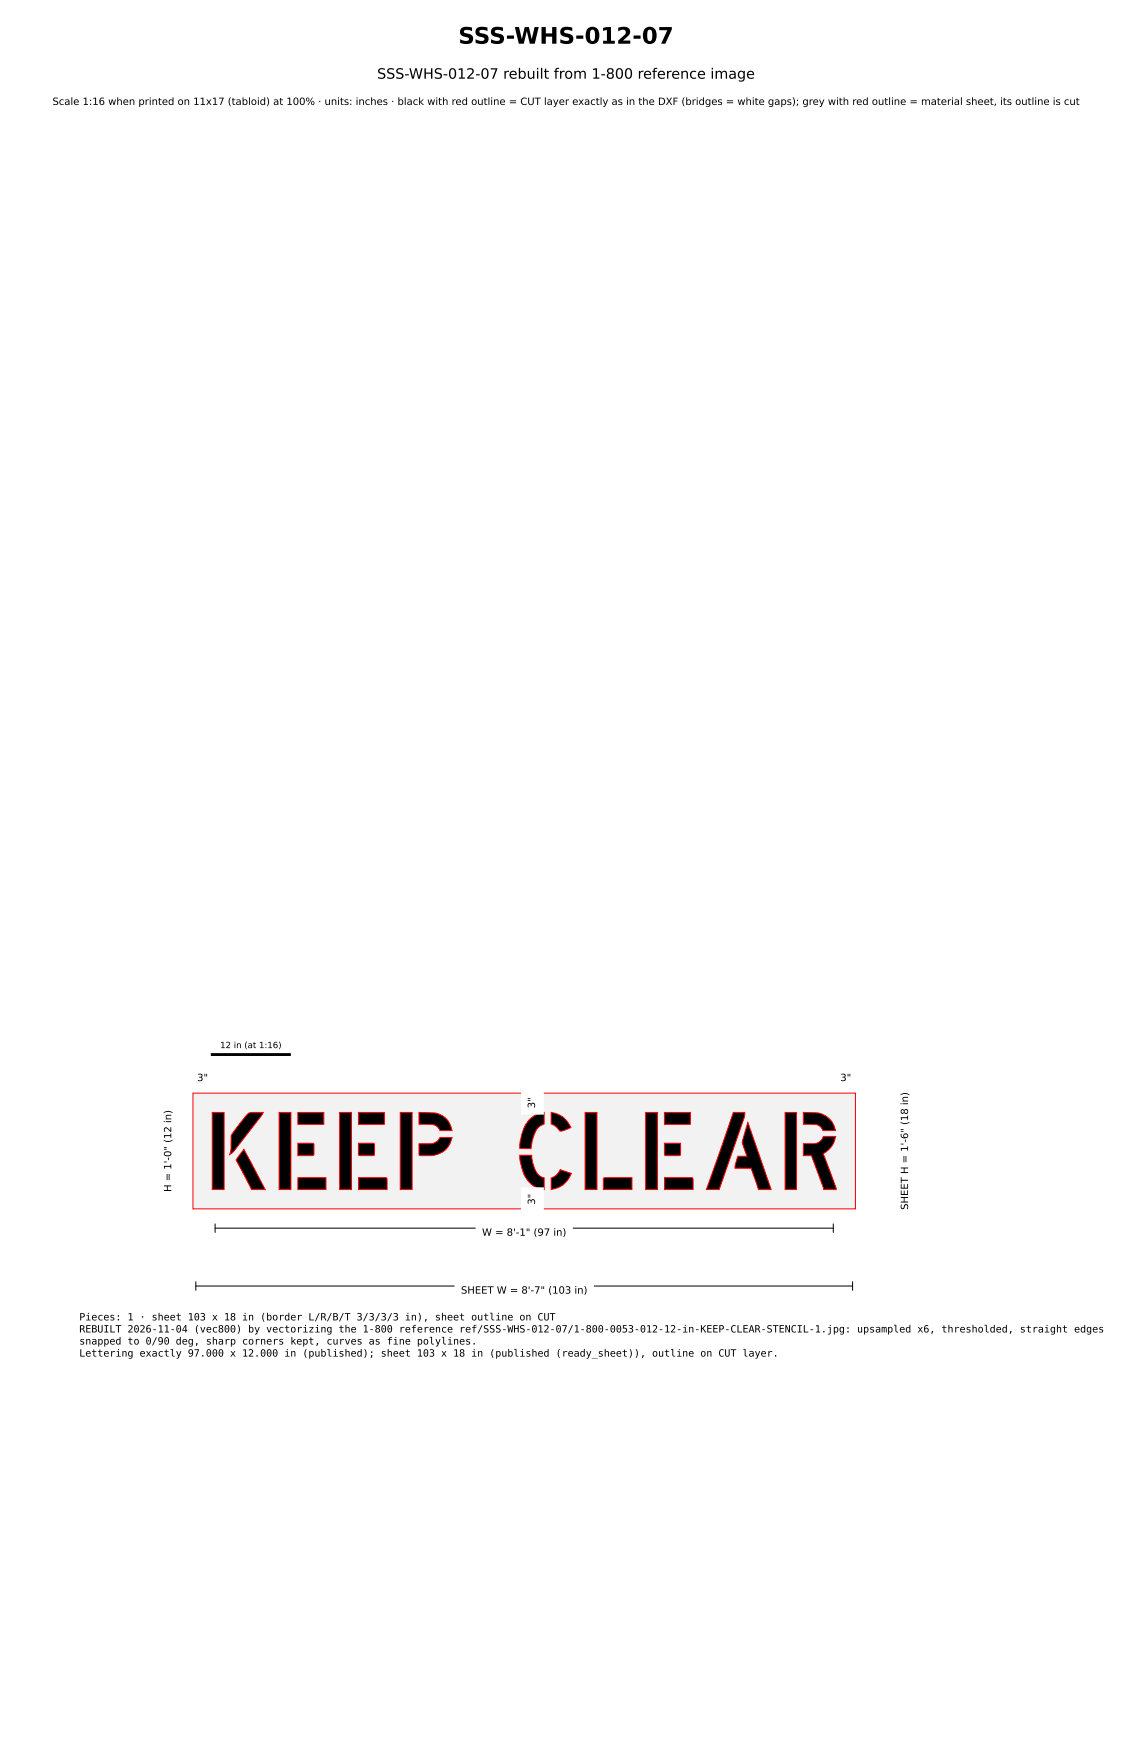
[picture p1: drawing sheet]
<svg xmlns="http://www.w3.org/2000/svg" width="279mm" height="432mm" viewBox="0 0 279 432" stroke-linecap="round" stroke-linejoin="round" font-family="sans-serif">
<defs><g id="words">
<text font-size="5.6" x="113.1" y="10.8">SSS-WHS-012-07</text>
<text font-size="3.5" x="93.1" y="19.4">SSS-WHS-012-07 rebuilt from 1-800 reference image</text>
<g font-size="2.5">
<text x="12.9" y="25.9">Scale 1:16 when printed on 11x17 (tabloid) at 100% · units: inches · black with red outline = CUT layer exactly as in the DXF (bridges = white gaps); grey with red outline = material sheet, its outline is cut</text>
<text x="48.7" y="266.9">3&quot;</text>
<text x="207.4" y="266.9">3&quot;</text>
<text x="132.1" y="273.6" transform="rotate(-90 132.1 273.6)">3&quot;</text>
<text x="42.3" y="294.3" transform="rotate(-90 42.3 294.3)">H = 1'-0&quot; (12 in)</text>
<text x="132.1" y="297.4" transform="rotate(-90 132.1 297.4)">3&quot;</text>
<text x="224.1" y="298.7" transform="rotate(-90 224.1 298.7)">SHEET H = 1'-6&quot; (18 in)</text>
<text x="119" y="305.1">W = 8'-1&quot; (97 in)</text>
<text x="113.8" y="319.4">SHEET W = 8'-7&quot; (103 in)</text>
<text x="19.6" y="326">Pieces: 1 · sheet 103 x 18 in (border L/R/B/T 3/3/3/3 in), sheet outline on CUT</text>
<text x="19.6" y="329">REBUILT 2026-11-04 (vec800) by vectorizing the 1-800 reference ref/SSS-WHS-012-07/1-800-0053-012-12-in-KEEP-CLEAR-STENCIL-1.jpg: upsampled x6, thresholded, straight edges</text>
<text x="19.6" y="331.9">snapped to 0/90 deg, sharp corners kept, curves as fine polylines.</text>
<text x="19.6" y="334.9">Lettering exactly 97.000 x 12.000 in (published); sheet 103 x 18 in (published (ready_sheet)), outline on CUT layer.</text>
</g>
<text font-size="2.1" x="54.3" y="258.8">12 in (at 1:16)</text>
</g></defs>
<path d="M47.6 269.9h163.5v28.5h-163.5z" fill="#f2f2f2" stroke="#f00" stroke-width=".25"/>
<g fill="#000" stroke="#f00" stroke-width=".25">
<path d="M52.4 274.6h2.9v19.1h-2.9zM60.9 275.3l.9-.6 3.2-.1-.6 1-6.7 8.6-1 .8 .3-1.4 .1-3.3zM68.9 274.6h2.9v19.1h-2.9zM73.5 274.6h6.4v3h-6.4zM83.8 274.6h3v19.1h-3zM88.5 274.6h6.4v3h-6.4zM98.8 274.6h2.9v19.1h-2.9zM103.4 274.6l3.7 .2a5 5 0 0 1 4.5 4.3h-3a2.46 2.46 0 0 0-2.3-1.5h-2.9zM130.5 276.6a5.5 5.5 0 0 1 3.8-2v2.9l-1.6 1a7.6 7.6 0 0 0-1.6 5.1l-2.8-.1a11.2 11.2 0 0 1 2.2-6.9zM136 274.6a6 6 0 0 1 4.9 3.7l-1.8 .8-.9 .1a5.3 5.3 0 0 0-2.2-1.7zM144.4 274.6h2.9v19.1h-2.9zM159.4 274.6h2.9v19.1h-2.9z"/>
<path d="M164 274.6h6.4v3h-6.4zM193.8 274.6h2.8v19.1h-2.8zM198.3 274.6l3.4 .1a5.4 5.4 0 0 1 4.5 4.4h-3.1a2.27 2.27 0 0 0-2.1-1.5l-2.7-.1zM60.2 283.8l5.3 9.9h-3.4l-3.8-7.3zM73.5 290.8h7v2.9h-7zM73.5 282.2l3.9 .1v2.9l-3.9 .1zM88.5 282.2l3.8 .1 .1 2.9-.6 .1h-3.2zM88.5 290.7l6.8 .1 .2 .2v2.7h-7zM103.4 282.4l3.4-.1a2.33 2.33 0 0 0 1.8-1.5h3a5.4 5.4 0 0 1-5.4 4.5l-2.7-.1zM128.3 285.2h2.9a6.3 6.3 0 0 0 2.3 5.3l.8 .3v2.9a6.2 6.2 0 0 1-5.5-5.3l-.5-2.3zM136 290.8l1.3-.6 1-1.5 2.7 1a6.1 6.1 0 0 1-5 4zM149 290.8h7v2.9h-7.1z"/>
<path d="M164 282.2h4l-.1 3-.6 .1h-3.2zM164 290.7l6.9 .1 .1 .2 .1 2.7h-7.1zM181 274.6h2.8v.8l-6.3 18.3h-3.1zM184.6 277.1l5.7 16.6h-3.1l-1.8-5.3h-4l.7-2.9h2.3l-1.2-3.5zM198.3 282.4h2.4a2.57 2.57 0 0 0 2.5-1.8h3.1a5.7 5.7 0 0 1-3.1 4.2l3.2 8.5v.4h-3.1l-3-8.4h-2z"/>
</g>
<path d="M52.4 260.3h19" fill="none" stroke="#000" stroke-width=".71"/>
<g fill="none" stroke="#000" stroke-width=".25">
<path d="M41.8 275.3h2.1M42.9 275.3v17.7M48.3 267.5h3.4M48.3 266.4v2.2M51.7 266.4v2.2M129.1 270.6h2.1M129.1 273.9h2.1M130.2 270.6v3.3M207.1 267.5h3.3M207.1 266.4v2.2M210.4 266.4v2.2M221.2 270.6h2.1"/>
<path d="M222.2 270.6v27.1M41.8 293h2.1M129.1 294.4h2.1M129.1 297.7h2.1M130.2 294.4v3.3M221.2 297.7h2.1M48.3 317.5h162.1M48.3 316.4v2.2M53.1 303.2h152.6M53.1 302.2v2.1M205.7 302.2v2.1M210.4 316.4v2.2"/>
</g>
<g fill="#fff" stroke="#fff" stroke-width=".35">
<path d="M112.4 316.1h34v5.3h-34z"/>
<path d="M220.8 268.2h5.3v31.9h-5.3z"/>
<path d="M47.2 263.6h5.6v5.3h-5.6z"/>
<path d="M206 263.6h5.5v5.3h-5.5z"/>
<path d="M128.8 293.3h5.3v5.5h-5.3z"/>
<path d="M128.8 269.5h5.3v5.5h-5.3z"/>
<path d="M117.6 301.8h23.6v5.3h-23.6z"/>
<path d="M39 272.6h5.3v23.1h-5.3z"/>
</g>
<use href="#words"/>
</svg>
